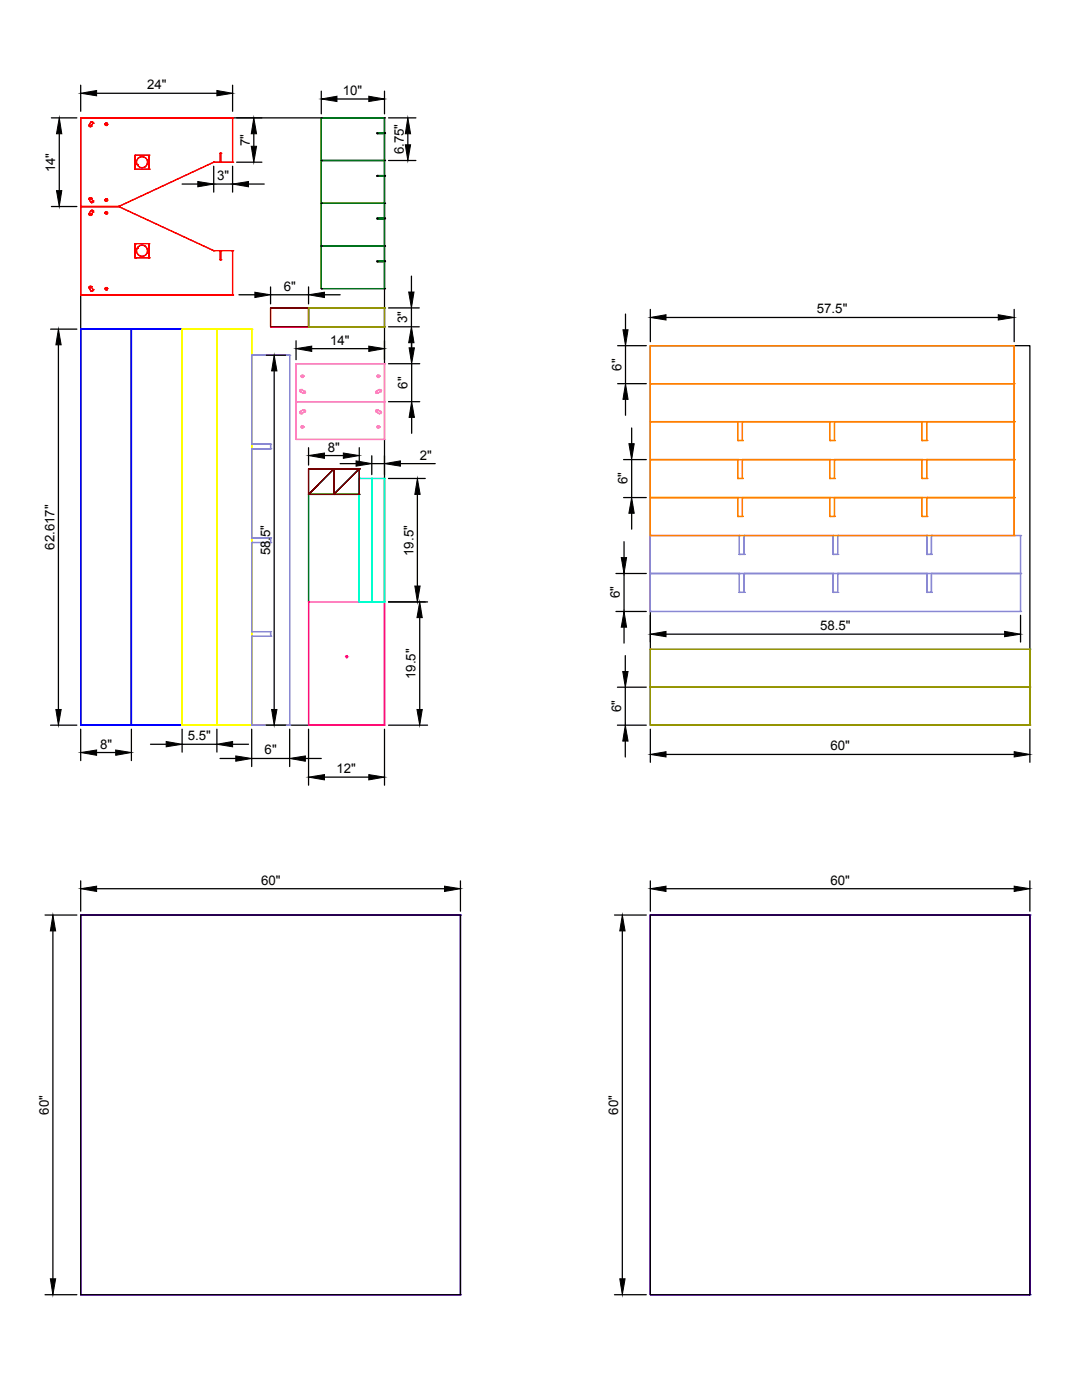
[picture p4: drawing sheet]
<svg xmlns="http://www.w3.org/2000/svg" width="216mm" height="279mm" viewBox="0 0 216 279" stroke-linecap="round" stroke-linejoin="round" font-family="sans-serif">
<defs><g id="words">
<g font-size="2.6">
<text x="29.4" y="17.8">24&quot;</text>
<text x="68.4" y="19">10&quot;</text>
<text x="49.9" y="29.2" transform="rotate(-90 49.9 29.2)">7&quot;</text>
<text x="11" y="34.4" transform="rotate(-90 11 34.4)">14&quot;</text>
<text x="43.3" y="35.9">3&quot;</text>
<text x="80.6" y="30.8" transform="rotate(-90 80.6 30.8)">6.75&quot;</text>
<text x="56.6" y="58">6&quot;</text>
<text x="81.3" y="64.5" transform="rotate(-90 81.3 64.5)">3&quot;</text>
<text x="163" y="62.5">57.5&quot;</text>
<text x="65.9" y="68.8">14&quot;</text>
<text x="81.3" y="77.5" transform="rotate(-90 81.3 77.5)">6&quot;</text>
<text x="124" y="74" transform="rotate(-90 124 74)">6&quot;</text>
<text x="65.4" y="90.1">8&quot;</text>
<text x="83.7" y="91.7">2&quot;</text>
<text x="125.2" y="96.7" transform="rotate(-90 125.2 96.7)">6&quot;</text>
<text x="10.9" y="109.7" transform="rotate(-90 10.9 109.7)">62.617&quot;</text>
<text x="53.9" y="110.9" transform="rotate(-90 53.9 110.9)">58.5&quot;</text>
<text x="82.5" y="110.9" transform="rotate(-90 82.5 110.9)">19.5&quot;</text>
<text x="123.7" y="119.4" transform="rotate(-90 123.7 119.4)">6&quot;</text>
<text x="163.6" y="125.7">58.5&quot;</text>
<text x="82.9" y="135.5" transform="rotate(-90 82.9 135.5)">19.5&quot;</text>
<text x="124" y="142.1" transform="rotate(-90 124 142.1)">6&quot;</text>
<text x="20" y="149.4">8&quot;</text>
<text x="37.5" y="147.7">5.5&quot;</text>
<text x="165.7" y="149.7">60&quot;</text>
<text x="52.8" y="150.6">6&quot;</text>
<text x="67.1" y="154.3">12&quot;</text>
<text x="52.1" y="176.6">60&quot;</text>
<text x="165.7" y="176.6">60&quot;</text>
<text x="9.8" y="222.4" transform="rotate(-90 9.8 222.4)">60&quot;</text>
<text x="123.4" y="222.4" transform="rotate(-90 123.4 222.4)">60&quot;</text>
</g>
</g></defs>
<!-- layer: 0 -->
<path d="M16.1 182.6v75.8h75.8v-75.8v75.8h-75.8zM16.1 182.6h75.8h-75.8M16.1 182.6h.1M91.9 182.6h.1M129.8 182.6v75.8h75.7v-75.8v75.8h-75.7zM129.8 182.6h75.7h-75.7M129.8 182.6h.1M205.5 182.6h.1M16.1 258.4h.1M91.9 258.4h.1M129.8 258.4h.1M205.5 258.4h.1" fill="none" stroke="#6e00dd" stroke-width=".25"/>
<g fill="none" stroke="#000" stroke-width=".25">
<path d="M16.1 17v5.2M19.3 18.6h24M46.4 17v5.2M64.1 18.2v4.5M67.2 19.8h6.4M76.7 18.2v4.5M10.3 23.5h5M11.8 26.7v11.3M16.1 23.5h60.6v121.2h-60.6zM36.3 36.7h3.2M42.6 33.2v5.1M42.6 36.7h3.8"/>
<path d="M46.4 33.2v5.1M47.2 23.5h5.1M47.2 32.4h5.1M49.6 36.7h3.1M50.6 26.7v2.5M64.1 32h.1M64.1 23.5h.1M75.2 26.7h.1M75.2 26.5h.1M75.2 35.2h.1M75.2 35h.1M76.7 32h.1"/>
<path d="M76.7 23.5h.1M76.7 26.7h.1M76.7 26.5h.1M76.7 35.2h.1M76.7 35h.1M77.5 23.5h5.5M77.5 32h5.5M81.4 26.7v2.2M10.3 41.2h5M47.7 58.8h3.2M54 57.3v3.3M54 58.8h7.6"/>
<path d="M61.6 57.3v3.3M64.1 40.6h.1M64.1 49.1h.1M64.1 57.6h.1M64.7 58.8h3.2M75.2 43.7h.1M75.2 43.5h.1M75.2 52.2h.1M75.2 52.1h.1M76.7 40.6h.1M76.7 49.1h.1M76.7 43.7h.1"/>
<path d="M76.7 43.5h.1M76.7 57.6h.1M76.7 52.2h.1M76.7 52.1h.1M82.1 55.1v3.2M10.1 65.7h5.2M11.7 68.8v72.8M53.1 70.9h3.9M54.7 74v67.6M59.1 68v3.8M62.2 69.6h11.4M76.7 68v3.8"/>
<path d="M77.5 72.6h6.2M77.5 65.2h6.2M77.5 61.5h6.2M82.1 61.5v3.7M82.1 68.4v3.1M82.1 66.2v3.2M82.1 72.6v7.6M123.2 76.6h5.8M123.2 69h5.8M124.8 62.7v3.1M124.8 69v7.6M124.8 79.7v3.2"/>
<path d="M129.8 69h75.7v75.7h-75.7zM129.8 61.8v6.4M132.9 63.4h66.3M202.4 61.8v6.4M61.6 89.4v3.4M64.7 90.9h3.8M67.9 92.5h3.1M71.7 89.4v3.4M74.2 91v3.7M74.2 92.5h2.5M76.7 91v3.7M77.5 80.2h6.2"/>
<path d="M77.5 95.5h7.4M79.9 92.5h6.9M82.1 83.3v3.2M83.3 98.7v18.3M124.4 91.7h4.6M124.4 99.3h4.6M126 85.4v3.1M126 91.7v7.6M122.9 114.5h6.1M124.5 108.1v3.2M124.5 114.5v7.5M126 102.4v3.2"/>
<path d="M77.5 120.1h7.8M83.7 123.3v18.3M122.9 122h6.1M123.2 137.1h5.8M124.5 125.2v3.1M124.8 130.8v3.2M124.8 137.1v7.6M129.8 122.8v5.3M132.9 126.6h67.6M203.6 122.8v5.3M10.1 144.7h5.2M16.1 145.5v6.3"/>
<path d="M19.3 150.2h3.8M26.2 145.5v6.3M30 148.5h3.2M36.3 145.5v4.6M36.3 148.5h7M43.3 145.5v4.6M43.9 151.4h3.1M46.4 148.5h3.2M50.2 145.5v7.5M50.2 151.4h7.6M53.1 144.7h3.9M57.8 145.5v7.5"/>
<path d="M60.9 151.4h3.2M61.6 145.5v11.2M64.7 155.1h8.9M76.7 145.5v11.2M77.5 144.7h7.8M123.2 144.7h5.8M124.8 147.9v3.2M129.8 145.5v6.6M132.9 150.6h69.5M205.5 145.5v6.6M16.1 175.8v6M19.3 177.4h69.4"/>
<path d="M91.9 175.8v6M129.8 175.8v6M132.9 177.4h69.5M205.5 175.8v6M9 182.6h6.3M10.6 185.8v69.4M16.1 182.6h75.8v75.8h-75.8zM122.6 182.6h6.4M124.2 185.8v69.4M129.8 182.6h75.7v75.8h-75.7zM9 258.4h6.3M122.6 258.4h6.4"/>
</g>
<path d="M129.8 137.1h75.7v7.6h-75.7v-7.6v7.6h75.7v-7.6zM129.8 129.6h75.7v7.5h-75.7v-7.5v7.5h75.7v-7.5M129.8 129.6h.1M129.8 129.6h75.7M205.5 137.1h.1M205.5 129.6h.1M129.8 144.7h.1M205.5 144.7h.1" fill="none" stroke="#959500" stroke-width=".25"/>
<g fill="none" stroke="#ff7f00" stroke-width=".25">
<path d="M129.8 76.6v7.5h72.6v-7.5v7.5h-72.6v-7.5h72.6M129.8 69v7.6h72.6v-7.6v7.6h-72.6v-7.6h72.6zM129.8 76.6h.1M129.8 76.6h72.6M202.4 76.6h.1M129.8 84.1h.1M129.8 84.1h17.4v3.8h.9v-3.8h17.5v3.8h.9v-3.8M129.8 84.1v7.6M129.8 91.7h.1M129.8 91.7h17.4v3.8h.9v-3.8h17.5v3.8h.9v-3.8M129.8 91.7v7.6M129.8 99.3h.1"/>
<path d="M129.8 99.3h17.4v3.8h.9v-3.8h17.5v3.8h.9v-3.8M129.8 99.3v7.6M129.8 91.7h72.6M129.8 99.3h72.6M147.2 87.9h.1M147.2 84.1h.1M147.2 95.5h.1M147.2 91.7h.1M147.2 99.3h.1M148.1 87.9h.1M148.1 84.1h.1M148.1 95.5h.1"/>
<path d="M148.1 91.7h.1M148.1 99.3h.1M165.6 84.1h.1M165.6 87.9h.1M165.6 91.7h.1M165.6 95.5h.1M165.6 99.3h.1M166.5 84.1h17.5v3.8h.9v-3.8h17.5M166.5 87.9h.1M166.5 84.1h.1M166.5 91.7h17.5v3.8h.9v-3.8h17.5M166.5 95.5h.1"/>
<path d="M166.5 91.7h.1M166.5 99.3h17.5v3.8h.9v-3.8h17.5M166.5 99.3h.1M184 87.9h.1M184 84.1h.1M184 95.5h.1M184 91.7h.1M184 99.3h.1M184.9 87.9h.1M184.9 84.1h.1M184.9 95.5h.1M184.9 91.7h.1"/>
<path d="M184.9 99.3h.1M202.4 84.1h.1M202.4 84.1h-17.5v3.8h-.9v-3.8h-17.5v3.8h-.9v-3.8h-17.5v3.8h-.9v-3.8h-17.4v7.6h72.6M202.4 91.7v-7.6v7.6M202.4 91.7h.1M202.4 91.7h-17.5v3.8h-.9v-3.8h-17.5v3.8h-.9v-3.8h-17.5v3.8h-.9v-3.8h-17.4v7.6h72.6M202.4 99.3v-7.6v7.6M202.4 99.3h.1M202.4 99.3h-17.5v3.8h-.9v-3.8h-17.5v3.8h-.9v-3.8h-17.5v3.8h-.9v-3.8h-17.4v7.6h72.6M129.8 106.9h.1M129.8 106.9h72.6M147.2 103.1h.1"/>
<path d="M148.1 103.1h.1M165.6 103.1h.1M166.5 103.1h.1M184 103.1h.1M184.9 103.1h.1M202.4 106.9v-7.6v7.6M202.4 106.9h.1"/>
</g>
<path d="M61.6 98.7v21.4h10.1v-21.4v21.4h-10.1v-21.4h10.1zM61.6 120.1h.1M71.7 120.1h.1" fill="none" stroke="#0f0" stroke-width=".25"/>
<g fill="none" stroke="#ff7fbf" stroke-width=".25">
<path d="M59.1 72.6v7.6v-7.6h17.6v7.6v-7.6M59.1 72.6h.1M59.1 72.6h17.6M59.8 78h.1M59.8 77.8h.4l.5 .3 .1 .3-.2 .1-.7-.3zM59.9 78.2h.1M59.9 77.8h.1M60.1 75.1h.1M60.1 74.9h.4v.4h-.4zM60.2 77.8h.1M60.3 74.9h.1M60.3 75.3h.1"/>
<path d="M60.5 78.5h.1M60.6 75.1h.1M60.7 78.1h.1M60.7 78.5h.1M60.8 78.3h.1M74.9 78.2l.7-.4h.4l-.1 .4-.6 .3h-.2zM74.9 78.3h.1M75.1 78.1l.5-.3h.4l-.1 .4-.6 .3-.3-.1zM75.1 78.1h.1M75.1 78.5h.1M75.2 75.1h.1M75.3 74.9h.3v.4h-.3z"/>
<path d="M75.3 78.5h.1M75.5 74.9h.1M75.5 75.3h.1M75.6 77.8h.1M75.7 75.1h.1M75.9 78.2h.1M75.9 77.8h.1M76 78h.1M76.7 72.6h.1M59.1 87.7v-7.5v7.5h17.6v-7.5v7.5M59.1 87.7h.1M59.1 80.2h.1"/>
<path d="M59.1 87.7h17.6M59.1 80.2h17.6M59.8 82.3h.1M59.9 82.1l.7-.3 .2 .1-.1 .3-.5 .3h-.4zM59.9 82.1h.1M59.9 82.5h.1M60.1 85.2h.1M60.2 82.5h.1M60.3 85.4h.1M60.3 84.9h.1M60.5 81.8h.1M60.6 85.2h.1"/>
<path d="M60.7 82.2h.1M60.7 81.8h.1M60.8 82h.1M74.9 82h.1M75 81.9l.3-.1 .6 .3 .1 .4h-.4l-.5-.3zM75.1 82.2h.1M75.1 81.8h.1M75.2 85.2h.1M75.3 81.8h.1M75.5 85.4h.1M75.5 84.9h.1M75.6 82.5h.1"/>
<path d="M75.7 85.2h.1M75.9 82.1h.1M75.9 82.5h.1M76 82.3h.1M76.7 87.7h.1M76.7 80.2h.1"/>
<circle cx="60.3" cy="75.1" r=".24"/>
<circle cx="75.5" cy="75.1" r=".24"/>
<circle cx="60.3" cy="85.2" r=".25"/>
<circle cx="60.3" cy="85.2" r=".24"/>
<circle cx="75.5" cy="85.2" r=".25"/>
<circle cx="75.5" cy="85.2" r=".24"/>
</g>
<g fill="none" stroke="#f0f" stroke-width=".25">
<path d="M61.6 120.1v24.6h15.1h-15.1M61.6 120.1h15.1v24.6M61.6 120.1h.1M68.9 131h.1M69.1 130.8h.1M69.1 131.3h.1M69.4 131h.1M76.7 120.1h.1M61.6 144.7v-24.6h15.1v24.6M61.6 144.7h.1M76.7 144.7h.1"/>
<circle cx="69.1" cy="131" r=".2"/>
<circle cx="69.2" cy="131" r=".2"/>
</g>
<path d="M54 61.5v3.7h7.6h-7.6v-3.7h7.6zM54 65.2h.1M54 61.5h.1M61.6 65.2v-3.7v3.7M61.6 61.5h.1M61.6 65.2h.1" fill="none" stroke="#b80000" stroke-width=".25"/>
<path d="M71.7 95.5h2.5v24.6v-24.6zM71.7 95.5h.1M74.2 95.5h.1M74.2 95.5h2.5v24.6v-24.6h-2.5v24.6zM76.7 95.5h.1M71.7 120.1v-24.6v24.6M71.7 120.1h2.5h-2.5M71.7 120.1h.1M74.2 120.1h.1M76.7 120.1h-2.5h2.5M76.7 120.1h.1" fill="none" stroke="#0ff" stroke-width=".25"/>
<path d="M16.1 65.7h10.1v79h-10.1h10.1v-79zM16.1 65.7h.1M26.2 65.7h.1M26.2 65.7v79v-79h10.1zM36.3 65.7h.1M16.1 144.7v-79v79M16.1 144.7h.1M26.2 144.7h.1M36.3 144.7h-10.1h10.1M36.3 144.7v-79v79M36.3 144.7h.1" fill="none" stroke="#00f" stroke-width=".25"/>
<path d="M36.3 65.7h7v79h-7h7v-79zM36.3 65.7h.1M43.3 65.7h.1M43.3 65.7h6.9v79h-6.9h6.9v-79zM50.2 65.7h.1M36.3 144.7v-79v79M36.3 144.7h.1M43.3 144.7h.1M43.3 144.7v-79v79M50.2 144.7h.1" fill="none" stroke="#ff0" stroke-width=".25"/>
<g fill="none" stroke="#f00" stroke-width=".25">
<path d="M16.1 23.5h30.3h-30.3M16.1 23.5h.1M16.1 23.5v35.4M17.8 39.8h.1M17.8 25h.1M17.8 39.6h.1M17.8 25.2h.1M17.9 39.5l.3 .1 .3 .5-.1 .3-.3-.1-.3-.5zM18 39.4h.1M18 25.3h.1M18.1 24.4l.3-.1 .1 .3-.5 .7-.2-.2zM18.1 24.4h.1"/>
<path d="M18.2 39.6h.1M18.2 25.2h.1M18.3 24.3h.1M18.5 24.6h.1M18.5 24.4h.1M20.9 24.8h.1M20.9 39.9h.1M21.2 25h.1M21.2 24.5h.1M21.2 39.7h.1M21.4 24.8h.1M21.4 39.9h.1"/>
<path d="M26.9 31h2.8v2.8h-2.8zM26.9 33.8h.1M26.9 31h.1M27.4 32.8h.1M27.9 31.4h.1M28.8 33.4h.1M29.4 31.9h.1M29.7 33.8h.1M29.7 31h.1M42.6 32.4h1.3v-1.8h.1v1.8M42.6 32.4l-18.9 8.8h-7.6h7.6M42.6 32.4h.1"/>
<path d="M42.6 32.4h1.3M42.6 32.4l-18.9 8.8M43.9 30.6h.1M43.9 32.4h.1M44 30.6h.1M44 30.6h-.1v1.8M44 32.4h2.4M44 32.4h.1M44 30.6v1.8M46.4 23.5v8.9h-2.4M46.4 23.5h.1M46.4 32.4h.1"/>
<path d="M46.4 23.5v8.9M16.1 41.2h.1M16.1 58.9h.1M17.8 42.6h.1M17.8 57.5h.1M17.8 42.9h.1M17.8 57.2h.1M17.9 57.1l.3 .1 .3 .6-.1 .3-.3-.1-.3-.7zM18 43h.1M18 57.1h.1M18.1 40.3h.1M18.1 42.1l.3-.1 .1 .3-.3 .6-.3 .1-.1-.2z"/>
<path d="M18.1 42.1h.1M18.1 58h.1M18.2 42.9h.1M18.2 57.2h.1M18.3 40.5h.1M18.3 41.9h.1M18.3 58.1h.1M18.5 40.1h.1M18.5 40.3h.1M18.5 42.3h.1M18.5 57.8h.1M18.5 42.1h.1"/>
<path d="M18.5 58h.1M20.9 57.6h.1M20.9 42.5h.1M21 42.3h.4v.3h-.4zM21 57.4h.4v.4h-.4zM21.2 40.2h.1M21.2 57.4h.1M21.2 57.9h.1M21.2 42.2h.1M21.2 42.7h.1M21.4 57.6h.1M21.4 42.5h.1"/>
<path d="M23.7 41.2h.1M23.7 41.2h-7.6h7.6l18.9 8.8M23.7 41.2l18.9 8.8M26.9 48.6h2.8v2.9h-2.8zM26.9 51.5h.1M26.9 48.6h.1M27.4 49.6h.1M27.9 51h.1M28.8 49.1h.1M29.4 50.5h.1M29.7 51.5h.1M29.7 48.6h.1"/>
<path d="M42.6 50h1.3v1.8h.1M42.6 50h1.3M42.6 50h.1M43.9 51.8h.1M43.9 50v1.8h.1v-1.8M43.9 50h.1M44 51.8h.1M44 51.8v-1.8h2.4v8.9M44 50h.1M44 50h2.4M46.4 58.9h-30.3h30.3M46.4 50h.1"/>
<path d="M46.4 58.9h.1M46.4 50v8.9"/>
<circle cx="21.2" cy="24.8" r=".24"/>
<circle cx="21.2" cy="39.9" r=".24"/>
<circle cx="21.2" cy="24.8" r=".25"/>
<circle cx="21.2" cy="39.9" r=".25"/>
<circle cx="28.3" cy="32.4" r="1.1"/>
<circle cx="21.2" cy="57.6" r=".24"/>
<circle cx="21.2" cy="42.5" r=".24"/>
<circle cx="28.3" cy="50" r="1.1"/>
</g>
<path d="M61.6 93.6v5.1l5-5.1h-5h5l-5 5.1zM61.6 98.7h.1M61.6 93.6h.1M66.6 93.6h.1M66.6 93.6v5.1v-5.1l-5 5.1h5h-5zM66.6 98.7h.1M66.6 93.6v5.1l5.1-5.1h-5.1h5.1l-5.1 5.1zM66.6 98.7l5.1-5.1v5.1v-5.1l-5.1 5.1h5.1zM71.7 93.6h.1M71.7 98.7h.1" fill="none" stroke="#720000" stroke-width=".25"/>
<g fill="#000" stroke="#000" stroke-width=".2">
<path d="M16.1 18.6l3.2-.5v1zM43.3 18.1l3.1 .5-3.1 .5zM64.1 19.8l3.1-.6v1.1zM73.6 19.2l3.1 .6-3.1 .5zM11.3 38h1l-.5 3.2zM11.8 23.5l.5 3.2h-1zM39.5 36.2l3.1 .5-3.1 .6zM46.4 36.7l3.2-.5v1.1zM50.1 29.2h1.1l-.6 3.2zM50.6 23.5l.6 3.2h-1.1zM81.4 23.5l.5 3.2h-1zM80.9 28.9h1l-.5 3.1z"/>
<path d="M50.9 58.3l3.1 .5-3.1 .6zM61.6 58.8l3.1-.5v1.1zM81.5 58.3h1.1l-.5 3.2zM11.7 65.7l.5 3.1h-1.1zM54.7 70.9l.6 3.1h-1.1zM59.1 69.6l3.1-.5v1zM73.6 69.1l3.1 .5-3.1 .5zM82.1 65.2l.5 3.2h-1.1zM81.6 69.4h1.1l-.6 3.2zM124.8 76.6l.5 3.1h-1zM124.3 65.8h1l-.5 3.2zM129.8 63.4l3.1-.6v1.1z"/>
<path d="M199.2 62.8l3.2 .6-3.2 .5zM61.6 90.9l3.1-.5v1.1zM68.5 90.4l3.2 .5-3.2 .6zM71 92l3.2 .5-3.2 .5zM76.7 92.5l3.2-.5v1zM82.1 80.2l.6 3.1h-1.1zM83.3 95.5l.5 3.2h-1zM125.5 88.5h1l-.5 3.2zM82.8 117h1l-.5 3.1zM124 111.3h1l-.5 3.2zM126 99.3l.5 3.1h-1zM83.7 120.1l.6 3.2h-1.1z"/>
<path d="M124.5 122l.5 3.2h-1zM124.3 134h1l-.5 3.1zM129.8 126.6l3.1-.6v1.1zM200.5 126l3.1 .6-3.1 .5zM11.1 141.6h1.1l-.5 3.1zM16.1 150.2l3.2-.5v1zM23.1 149.7l3.1 .5-3.1 .5zM33.2 148l3.1 .5-3.1 .5zM43.3 148.5l3.1-.5v1zM47 150.9l3.2 .5-3.2 .5zM54.2 141.6h1.1l-.6 3.1zM57.8 151.4l3.1-.5v1z"/>
<path d="M61.6 155.1l3.1-.5v1zM73.6 154.6l3.1 .5-3.1 .5zM83.2 141.6h1.1l-.6 3.1zM124.8 144.7l.5 3.2h-1zM129.8 150.6l3.1-.6v1.1zM202.4 150l3.1 .6-3.1 .5zM16.1 177.4l3.2-.5v1zM88.7 176.9l3.2 .5-3.2 .5zM129.8 177.4l3.1-.5v1zM202.4 176.9l3.1 .5-3.1 .5zM10.6 182.6l.5 3.2h-1.1zM124.2 182.6l.5 3.2h-1z"/>
<path d="M10 255.2h1.1l-.5 3.2zM123.7 255.2h1l-.5 3.2z"/>
</g>
<g fill="none" stroke="#8988d3" stroke-width=".25">
<path d="M50.2 70.9h.1M57.8 70.9v73.8h-7.6v-17.7h3.8v-.9h-3.8v-17.8h3.8v-1h-3.8v-17.7h3.8v-1h-3.8v-17.7v17.7h3.8v1h-3.8v17.7M57.8 70.9h-7.6h7.6M57.8 70.9h.1M57.8 70.9v73.8M50.2 88.6h.1M50.2 89.6h.1M54 89.6h.1M54 88.6h.1M50.2 107.3h3.8v1h-3.8v17.8h3.8v.9h-3.8v17.7M50.2 107.3h.1M50.2 108.3h.1"/>
<path d="M54 108.3h.1M54 107.3h.1M129.8 106.9h17.7v3.7h1v-3.7h17.7v3.7h.9v-3.7M129.8 106.9v7.6M129.8 106.9h.1M129.8 114.5h.1M129.8 114.5h17.7v3.7h1v-3.7h17.7v3.7h.9v-3.7M129.8 114.5v7.5M129.8 114.5h73.8M147.5 110.6h.1M147.5 106.9h.1M147.5 118.2h.1"/>
<path d="M147.5 114.5h.1M148.5 110.6h.1M148.5 106.9h.1M148.5 118.2h.1M148.5 114.5h.1M166.2 110.6h.1M166.2 106.9h.1M166.2 118.2h.1M166.2 114.5h.1M167.1 106.9h17.8v3.7h1v-3.7h17.7h-17.7v3.7h-1v-3.7h-17.8v3.7h-.9v-3.7h-17.7v3.7h-1v-3.7h-17.7v7.6h73.8M167.1 110.6h.1M167.1 106.9h.1"/>
<path d="M167.1 114.5h17.8v3.7h1v-3.7h17.7h-17.7v3.7h-1v-3.7h-17.8v3.7h-.9v-3.7h-17.7v3.7h-1v-3.7h-17.7v7.5h73.8M167.1 118.2h.1M167.1 114.5h.1M184.9 110.6h.1M184.9 106.9h.1M184.9 118.2h.1M184.9 114.5h.1M185.9 110.6h.1M185.9 106.9h.1M185.9 118.2h.1M185.9 114.5h.1M203.6 114.5v-7.6v7.6"/>
<path d="M203.6 114.5h.1M203.6 106.9h.1M50.2 127h.1M50.2 126.1h.1M54 126.1h.1M54 127h.1M129.8 122h.1M129.8 122h73.8M203.6 122v-7.5v7.5M203.6 122h.1M50.2 144.7h7.6M50.2 144.7h.1"/>
<path d="M57.8 144.7h.1"/>
</g>
<g fill="none" stroke="#00721c" stroke-width=".25">
<path d="M64.1 23.5h12.6v3h-1.5v.2h1.5h-1.5v-.2h1.5v-3zM64.1 23.5v8.5h12.6v-5.3v5.3h-12.6zM64.1 32h12.6v3h-1.5v.2h1.5h-1.5v-.2h1.5v-3zM64.1 32v8.6h12.6v-5.4v5.4h-12.6zM75.2 26.5h.1M75.2 26.7h.1M75.2 35h.1M75.2 35.2h.1M76.7 26.5h.1M76.7 35h.1M64.1 40.6h12.6v2.9h-1.5v.2h1.5h-1.5v-.2h1.5v-2.9zM64.1 40.6v8.5h12.6v-5.4v5.4h-12.6z"/>
<path d="M64.1 49.1h12.6v3h-1.5v.1h1.5h-1.5v-.1h1.5v-3zM64.1 49.1v8.5h12.6v-5.4v5.4h-12.6zM75.2 43.5h.1M75.2 43.7h.1M75.2 52.1h.1M75.2 52.2h.1M76.7 43.5h.1M76.7 52.1h.1"/>
</g>
<path d="M61.6 61.5h15.1h-15.1v3.7h15.1h-15.1zM61.6 61.5h.1M61.6 65.2h.1M76.7 61.5v3.7v-3.7M76.7 65.2h.1M76.7 61.5h.1" fill="none" stroke="#709500" stroke-width=".25"/>
<use href="#words"/>
</svg>
